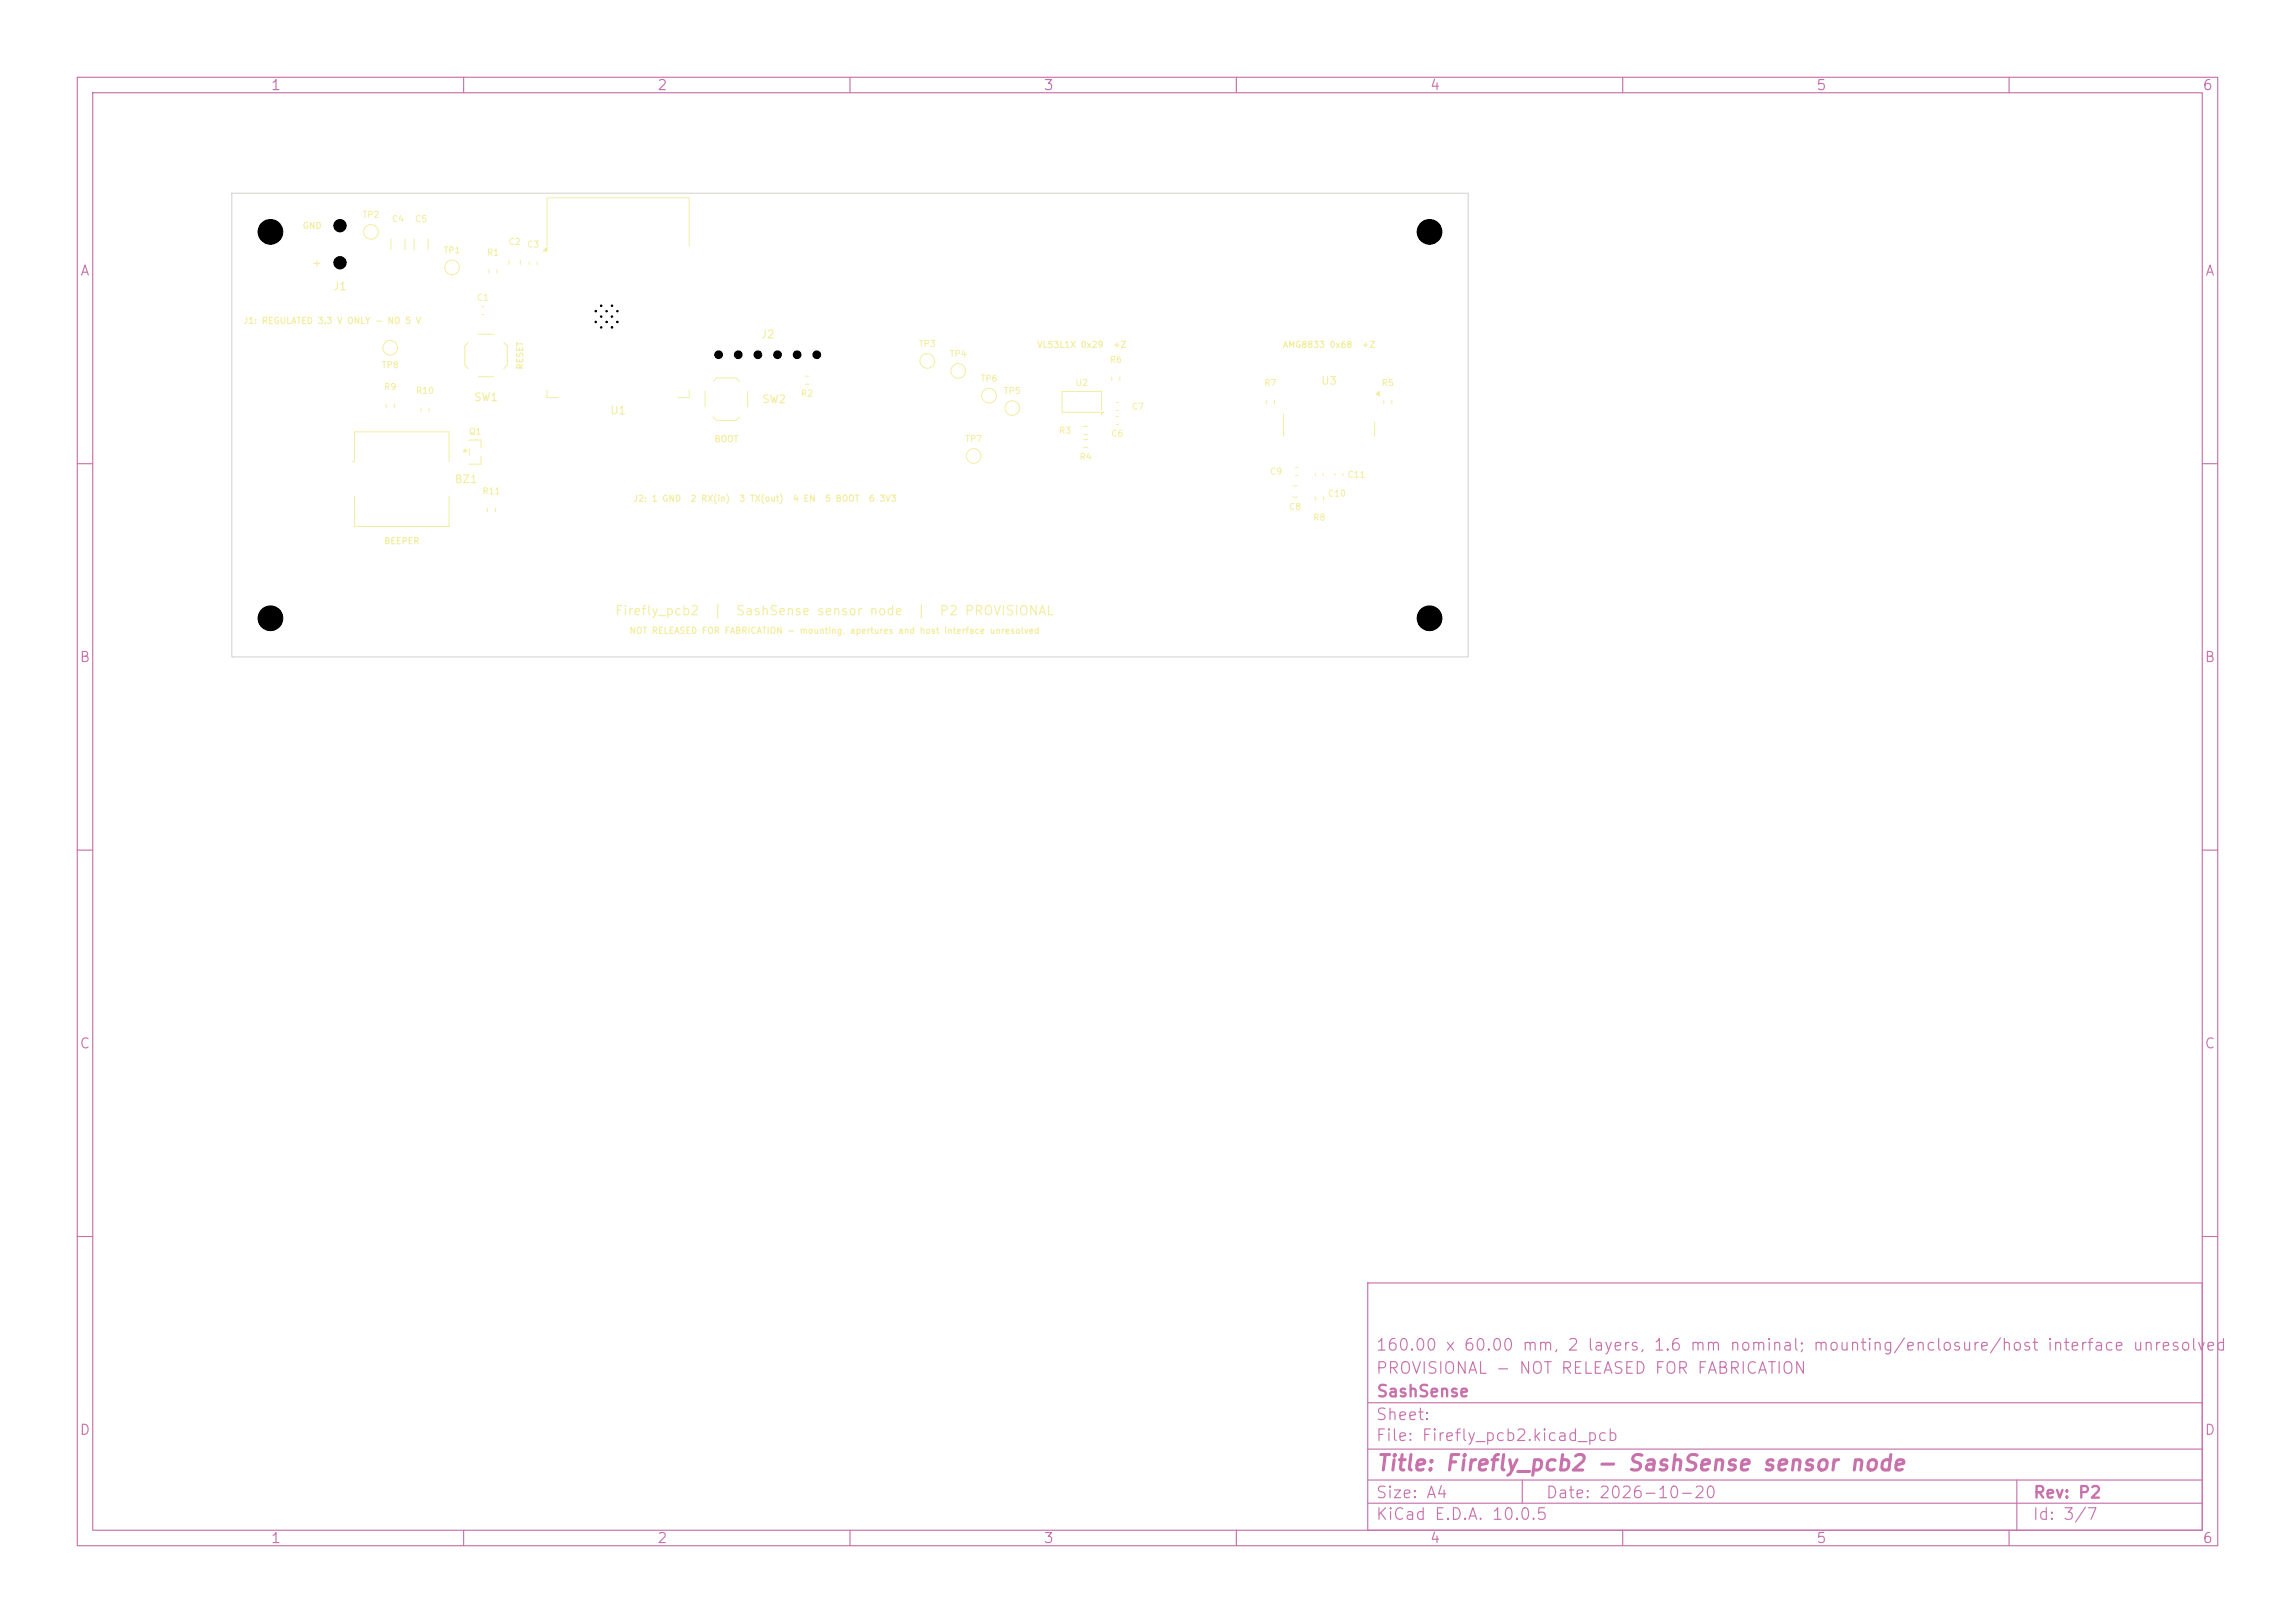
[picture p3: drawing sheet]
<svg xmlns="http://www.w3.org/2000/svg" width="297mm" height="210mm" viewBox="0 0 297 210" stroke-linecap="round" stroke-linejoin="round" font-family="sans-serif">
<defs><g id="words">
<text font-size="2" fill="#c872ab" x="178" y="190.8">Title: Firefly_pcb2 - SashSense sensor node</text>
<g font-size="1.5" fill="#c872ab">
<text x="178" y="178.1">PROVISIONAL - NOT RELEASED FOR FABRICATION</text>
<text x="178" y="175.1">160.00 x 60.00 mm, 2 layers, 1.6 mm nominal; mounting/enclosure/host interface unresolved</text>
<text x="178" y="184.1">Sheet:</text>
<text x="178" y="181.1">SashSense</text>
<text x="178" y="186.8">File: Firefly_pcb2.kicad_pcb</text>
<text x="178" y="197">KiCad E.D.A. 10.0.5</text>
<text x="178" y="194.2">Size: A4</text>
<text x="200" y="194.2">Date: 2026-10-20</text>
<text x="263" y="197">Id: 3/7</text>
<text x="263" y="194.2">Rev: P2</text>
</g>
<g font-size="1.3" fill="#c872ab">
<text x="35" y="12">1</text>
<text x="85" y="12">2</text>
<text x="135" y="12">3</text>
<text x="185" y="12">4</text>
<text x="235" y="12">5</text>
<text x="285" y="12">6</text>
<text x="10.3" y="36">A</text>
<text x="285.3" y="36">A</text>
<text x="10.2" y="86">B</text>
<text x="285.2" y="86">B</text>
<text x="10.2" y="136">C</text>
<text x="285.2" y="136">C</text>
<text x="10.2" y="186">D</text>
<text x="285.2" y="186">D</text>
<text x="35" y="200">1</text>
<text x="85" y="200">2</text>
<text x="135" y="200">3</text>
<text x="185" y="200">4</text>
<text x="235" y="200">5</text>
<text x="285" y="200">6</text>
</g>
<g font-size="1.2" fill="#f2eda1">
<text x="79.5" y="79.9">Firefly_pcb2</text>
<text x="92.2" y="79.9">|</text>
<text x="95.2" y="79.9">SashSense sensor node</text>
<text x="118.5" y="79.9">|</text>
<text x="121.5" y="79.9">P2 PROVISIONAL</text>
</g>
<g font-size="1" fill="#f2eda1">
<text x="40.3" y="34.8">+</text>
<text x="43" y="37.8">J1</text>
<text x="98.4" y="44">J2</text>
<text x="61.3" y="52.2">SW1</text>
<text x="78.9" y="53.9">U1</text>
<text x="98.6" y="52.4">SW2</text>
<text x="170.9" y="50">U3</text>
<text x="58.8" y="62.8">BZ1</text>
</g>
<g font-size=".8" fill="#f2eda1">
<text x="39.1" y="29.8">GND</text>
<text x="46.8" y="28.4">TP2</text>
<text x="50.6" y="28.9">C4</text>
<text x="53.6" y="28.9">C5</text>
<text x="57.3" y="33">TP1</text>
<text x="62.9" y="33.3">R1</text>
<text x="65.7" y="31.9">C2</text>
<text x="68.1" y="32.2">C3</text>
<text x="61.6" y="39.1">C1</text>
<text x="31.4" y="42.1">J1: REGULATED 3.3 V ONLY - NO 5 V</text>
<text x="49.3" y="47.8">TP8</text>
<text x="67.9" y="47.9" transform="rotate(-90 67.9 47.9)">RESET</text>
<text x="118.8" y="45.1">TP3</text>
<text x="122.8" y="46.4">TP4</text>
<text x="134.1" y="45.2">VL53L1X 0x29</text>
<text x="143.5" y="47.2">R6</text>
<text x="143.9" y="45.2">+Z</text>
<text x="165.9" y="45.2">AMG8833 0x68</text>
<text x="176.1" y="45.2">+Z</text>
<text x="49.6" y="50.7">R9</text>
<text x="53.8" y="51.2">R10</text>
<text x="103.6" y="51.5">R2</text>
<text x="126.8" y="49.6">TP6</text>
<text x="129.8" y="51.2">TP5</text>
<text x="139.1" y="50.1">U2</text>
<text x="146.4" y="53.2">C7</text>
<text x="163.5" y="50.2">R7</text>
<text x="178.7" y="50.2">R5</text>
<text x="60.6" y="56.4">Q1</text>
<text x="92.4" y="57.4">BOOT</text>
<text x="124.8" y="57.4">TP7</text>
<text x="137" y="56.3">R3</text>
<text x="139.6" y="59.7">R4</text>
<text x="143.7" y="56.7">C6</text>
<text x="62.4" y="64.2">R11</text>
<text x="81.9" y="65.1">J2: 1 GND</text>
<text x="89.3" y="65.1">2 RX(in)</text>
<text x="95.6" y="65.1">3 TX(out)</text>
<text x="102.5" y="65.1">4 EN</text>
<text x="106.7" y="65.1">5 BOOT</text>
<text x="112.4" y="65.1">6 3V3</text>
<text x="164.3" y="61.6">C9</text>
<text x="171.8" y="64.5">C10</text>
<text x="174.3" y="62">C11</text>
<text x="49.6" y="70.6">BEEPER</text>
<text x="166.7" y="66.2">C8</text>
<text x="169.9" y="67.6">R8</text>
<text x="81.4" y="82.2">NOT RELEASED FOR FABRICATION - mounting, apertures and host interface unresolved</text>
</g>
</g></defs>
<g fill="none" stroke="#c872ab" stroke-width=".15">
<path d="M10 10h277v190h-277zM12 12h273v186h-273zM60 10v2M110 10v2M160 10v2M210 10v2M260 10v2M10 60h2M285 60h2M10 110h2M285 110h2M10 160h2"/>
<path d="M177 166h108v32h-108zM285 160h2M60 198v2M110 198v2M160 198v2M177 194.5h108M177 191.5h108M177 187.5h108M177 181.5h108M197 191.5v3M210 198v2M260 198v2"/>
<path d="M261 191.5v6.5"/>
</g>
<g fill="none" stroke="#f2eda1" stroke-width=".13">
<path d="M65.9 33.7v.5M67.3 33.7v.5M68.5 33.9v.3M69.5 33.9v.3M60.2 58.1l.2 .3h-.4zM60.7 57l1.6-.1v1M60.7 58.1v.8M62.3 59.1v1l-1.6-.1M91.2 50.7v2M92.3 49.4l.4-.5h2.5l.5 .5M92.3 54l.4 .4h2.5l.5-.4M96.7 50.7v2"/>
<path d="M140.3 55.2h.4M140.3 56.2h.4M179.1 51.8v.4M180.1 51.8v.4M167.7 60.5h.2M167.7 61.5h.2M172.8 61.3v.2M173.8 61.3v.2"/>
<circle cx="48" cy="30" r=".95"/>
<circle cx="124" cy="48" r=".95"/>
</g>
<path d="M60.2 58.1l.2 .3h-.4z" fill="#f2eda1"/>
<g fill="none" stroke="#f2eda1" stroke-width=".13">
<path d="M53.6 30.9v1.4M55.4 30.9v1.4M63.3 34.9v.5M64.3 34.9v.5M142.5 53.3h.3l-.3 .3zM142.5 53.1v-2.4h-5.1v2.7h4.8M144.5 53.9h.2M144.5 54.9h.2M170.2 64.3v.4M171.3 64.3v.4"/>
<circle cx="58.5" cy="34.6" r=".95"/>
</g>
<path d="M142.5 53.3h.3l-.3 .3z" fill="#f2eda1"/>
<path d="M70.3 32.5l.5-.5v.5zM70.8 31.8v-6.2h18.4v6.2M45.6 59.7h.3v-3.8h12.2v3.8M70.8 50.5v1h1.5M89.2 50.5v1h-1.5M144.5 52.1h.2M144.5 53.1h.2M45.9 64.3v3.8h12.2v-3.8" fill="none" stroke="#f2eda1" stroke-width=".13"/>
<path d="M70.3 32.5l.5-.5v.5z" fill="#f2eda1"/>
<g fill="none" stroke="#f2eda1" stroke-width=".13">
<path d="M50.6 30.9v1.4M52.4 30.9v1.4M50 52.3v.4M51 52.3v.4M54.5 52.8v.4M55.5 52.8v.4M163.9 51.8v.4M164.9 51.8v.4M166.1 53.6v2.9M177.9 54.6v1.9M178.1 51l.4-.4v.7zM63.1 65.8v.4"/>
<path d="M64.1 65.8v.4M167.3 62.9h.6M167.3 64.3h.6M170.2 61.3v.2M171.2 61.3v.2"/>
</g>
<path d="M178.1 51l.4-.4v.7z" fill="#f2eda1"/>
<g fill="none" stroke="#f2eda1" stroke-width=".13">
<path d="M62.4 39.7h.2M60.6 44.3l-.5 .5v2.5l.5 .4M61.9 43.3h2M61.9 48.8h2M62.4 40.7h.2M65.2 44.3l.4 .5v2.5l-.4 .4M104.2 48.7h.5M104.2 49.7h.5M140.3 56.9h.4M140.3 57.9h.4M143.9 48.8v.4M144.9 48.8v.4"/>
<circle cx="50.5" cy="45" r=".95"/>
<circle cx="120" cy="46.7" r=".95"/>
<circle cx="126" cy="59" r=".95"/>
<circle cx="128" cy="51.2" r=".95"/>
<circle cx="131" cy="52.8" r=".95"/>
</g>
<path d="M30 25h160v60h-160z" fill="none" stroke="#d0d2cd" stroke-width=".13"/>
<g fill="#000" stroke="#000" stroke-width=".13">
<circle cx="35" cy="30" r="1.6"/>
<circle cx="44" cy="34" r=".8"/>
<circle cx="44" cy="29.2" r=".8"/>
<circle cx="77.8" cy="39.6" r=".1"/>
<circle cx="79.2" cy="39.6" r=".1"/>
<circle cx="185" cy="30" r="1.6"/>
<circle cx="77.1" cy="41.7" r=".1"/>
<circle cx="77.1" cy="40.3" r=".1"/>
<circle cx="77.8" cy="42.4" r=".1"/>
<circle cx="77.8" cy="41" r=".1"/>
<circle cx="78.5" cy="41.7" r=".1"/>
<circle cx="78.5" cy="40.3" r=".1"/>
<circle cx="79.2" cy="42.4" r=".1"/>
<circle cx="79.2" cy="41" r=".1"/>
<circle cx="79.9" cy="41.7" r=".1"/>
<circle cx="79.9" cy="40.3" r=".1"/>
<circle cx="93" cy="45.9" r=".5"/>
<circle cx="95.5" cy="45.9" r=".5"/>
<circle cx="98.1" cy="45.9" r=".5"/>
<circle cx="100.6" cy="45.9" r=".5"/>
<circle cx="103.2" cy="45.9" r=".5"/>
<circle cx="105.7" cy="45.9" r=".5"/>
<circle cx="35" cy="80" r="1.6"/>
<circle cx="185" cy="80" r="1.6"/>
</g>
<use href="#words"/>
</svg>
